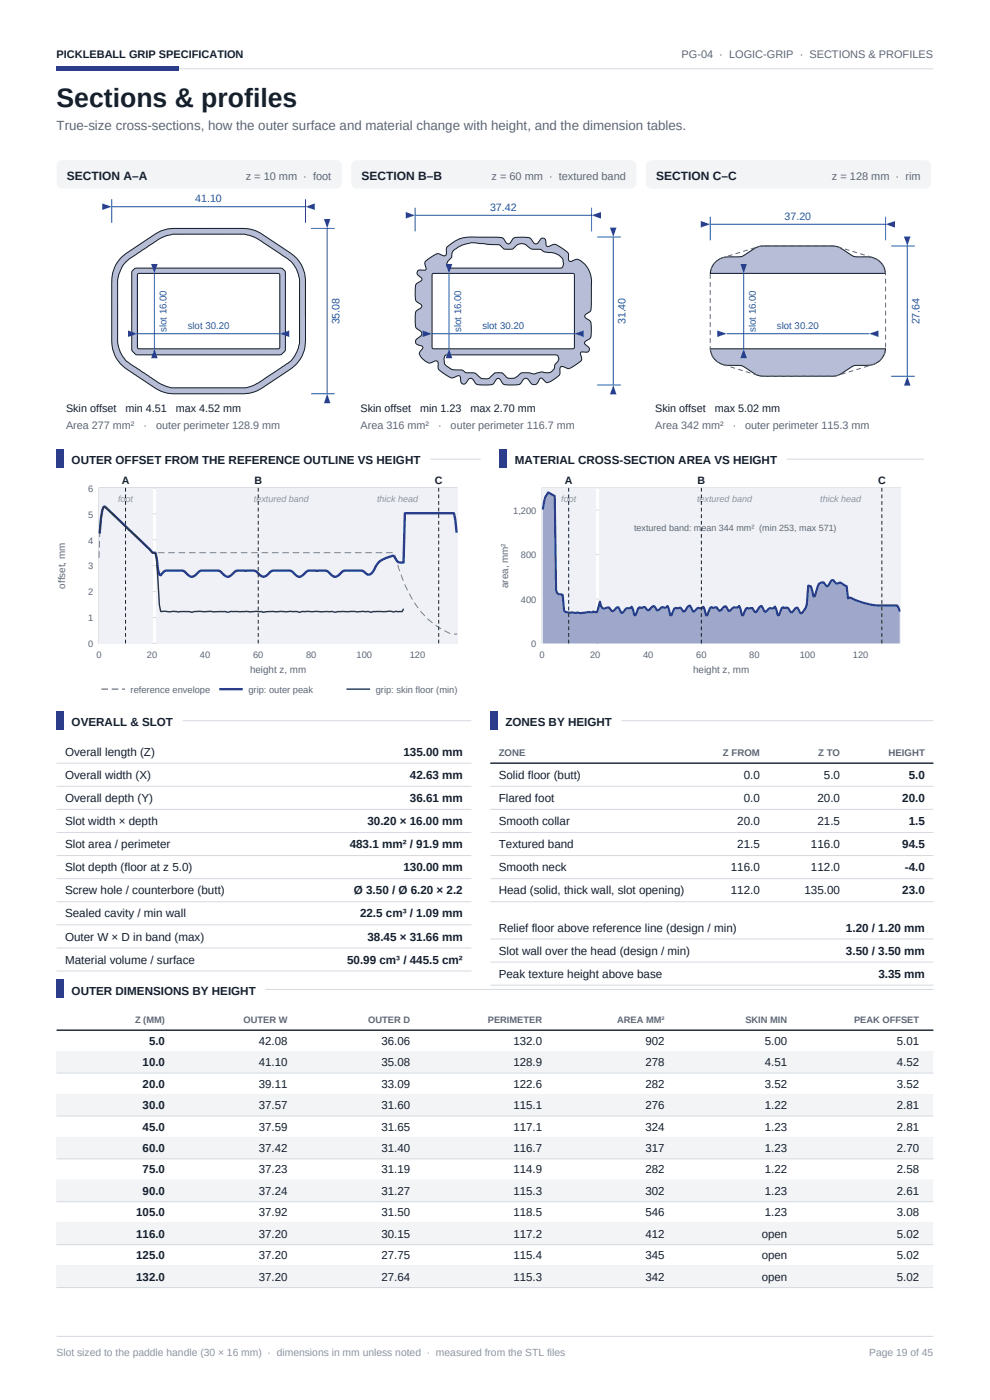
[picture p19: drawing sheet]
<svg xmlns="http://www.w3.org/2000/svg" width="210mm" height="297mm" viewBox="0 0 210 297" stroke-linecap="round" stroke-linejoin="round" font-family="sans-serif">
<defs><g id="words">
<text font-size="5.6" fill="#16202b" x="12" y="22.6">Sections &amp; profiles</text>
<text font-size="2.8" fill="#5d6875" x="12" y="27.6">True-size cross-sections, how the outer surface and material change with height, and the dimension tables.</text>
<g font-size="2.5" fill="#16202b">
<text x="14.2" y="38.1">SECTION A–A</text>
<text x="76.7" y="38.1">SECTION B–B</text>
<text x="139.2" y="38.1">SECTION C–C</text>
<text x="15.2" y="98.5">OUTER OFFSET FROM THE REFERENCE OUTLINE VS HEIGHT</text>
<text x="109.2" y="98.5">MATERIAL CROSS-SECTION AREA VS HEIGHT</text>
<text x="15.2" y="154">OVERALL &amp; SLOT</text>
<text x="107.2" y="154">ZONES BY HEIGHT</text>
<text x="13.8" y="160.3">Overall length (Z)</text>
<text x="85.6" y="160.3">135.00 mm</text>
<text x="13.8" y="165.2">Overall width (X)</text>
<text x="86.9" y="165.2">42.63 mm</text>
<text x="105.8" y="165.2">Solid floor (butt)</text>
<text x="157.8" y="165.2">0.0</text>
<text x="174.8" y="165.2">5.0</text>
<text x="192.8" y="165.2">5.0</text>
<text x="13.8" y="170.1">Overall depth (Y)</text>
<text x="86.9" y="170.1">36.61 mm</text>
<text x="105.8" y="170.1">Flared foot</text>
<text x="157.8" y="170.1">0.0</text>
<text x="173.4" y="170.1">20.0</text>
<text x="191.4" y="170.1">20.0</text>
<text x="13.8" y="175">Slot width × depth</text>
<text x="13.8" y="179.9">Slot area / perimeter</text>
<text x="74.2" y="179.9">483.1 mm² / 91.9 mm</text>
<text x="77.9" y="175">30.20 × 16.00 mm</text>
<text x="105.8" y="175">Smooth collar</text>
<text x="105.8" y="179.9">Textured band</text>
<text x="156.4" y="175">20.0</text>
<text x="156.4" y="179.9">21.5</text>
<text x="172" y="179.9">116.0</text>
<text x="173.4" y="175">21.5</text>
<text x="191.4" y="179.9">94.5</text>
<text x="192.8" y="175">1.5</text>
<text x="13.8" y="184.8">Slot depth (floor at z 5.0)</text>
<text x="85.6" y="184.8">130.00 mm</text>
<text x="105.8" y="184.8">Smooth neck</text>
<text x="155" y="184.8">116.0</text>
<text x="172" y="184.8">112.0</text>
<text x="191.9" y="184.8">-4.0</text>
<text x="13.8" y="189.7">Screw hole / counterbore (butt)</text>
<text x="75.1" y="189.7">Ø 3.50 / Ø 6.20 × 2.2</text>
<text x="105.8" y="189.7">Head (solid, thick wall, slot opening)</text>
<text x="155" y="189.7">112.0</text>
<text x="170.6" y="189.7">135.00</text>
<text x="191.4" y="189.7">23.0</text>
<text x="13.8" y="194.6">Sealed cavity / min wall</text>
<text x="76.4" y="194.6">22.5 cm³ / 1.09 mm</text>
<text x="105.8" y="197.6">Relief floor above reference line (design / min)</text>
<text x="179.5" y="197.6">1.20 / 1.20 mm</text>
<text x="13.8" y="199.5">Outer W × D in band (max)</text>
<text x="77.9" y="199.5">38.45 × 31.66 mm</text>
<text x="105.8" y="202.5">Slot wall over the head (design / min)</text>
<text x="179.5" y="202.5">3.50 / 3.50 mm</text>
<text x="13.8" y="204.4">Material volume / surface</text>
<text x="73.6" y="204.4">50.99 cm³ / 445.5 cm²</text>
<text x="105.8" y="207.4">Peak texture height above base</text>
<text x="186.3" y="207.4">3.35 mm</text>
<text x="15.2" y="211">OUTER DIMENSIONS BY HEIGHT</text>
</g>
<g font-size="2.4" fill="#16202b">
<text x="31.6" y="221.6">5.0</text>
<text x="54.9" y="221.6">42.08</text>
<text x="80.9" y="221.6">36.06</text>
<text x="108.9" y="221.6">132.0</text>
<text x="136.9" y="221.6">902</text>
<text x="162.3" y="221.6">5.00</text>
<text x="190.3" y="221.6">5.01</text>
<text x="30.3" y="226.2">10.0</text>
<text x="54.9" y="226.2">41.10</text>
<text x="80.9" y="226.2">35.08</text>
<text x="108.9" y="226.2">128.9</text>
<text x="136.9" y="226.2">278</text>
<text x="162.3" y="226.2">4.51</text>
<text x="190.3" y="226.2">4.52</text>
<text x="30.3" y="230.7">20.0</text>
<text x="54.9" y="230.7">39.11</text>
<text x="80.9" y="230.7">33.09</text>
<text x="108.9" y="230.7">122.6</text>
<text x="136.9" y="230.7">282</text>
<text x="162.3" y="230.7">3.52</text>
<text x="190.3" y="230.7">3.52</text>
<text x="30.3" y="235.3">30.0</text>
<text x="30.3" y="239.8">45.0</text>
<text x="54.9" y="235.3">37.57</text>
<text x="54.9" y="239.8">37.59</text>
<text x="80.9" y="235.3">31.60</text>
<text x="80.9" y="239.8">31.65</text>
<text x="108.9" y="235.3">115.1</text>
<text x="108.9" y="239.8">117.1</text>
<text x="136.9" y="235.3">276</text>
<text x="136.9" y="239.8">324</text>
<text x="162.3" y="235.3">1.22</text>
<text x="162.3" y="239.8">1.23</text>
<text x="190.3" y="235.3">2.81</text>
<text x="190.3" y="239.8">2.81</text>
<text x="30.3" y="244.4">60.0</text>
<text x="54.9" y="244.4">37.42</text>
<text x="80.9" y="244.4">31.40</text>
<text x="108.9" y="244.4">116.7</text>
<text x="136.9" y="244.4">317</text>
<text x="162.3" y="244.4">1.23</text>
<text x="190.3" y="244.4">2.70</text>
<text x="30.3" y="248.9">75.0</text>
<text x="54.9" y="248.9">37.23</text>
<text x="80.9" y="248.9">31.19</text>
<text x="108.9" y="248.9">114.9</text>
<text x="136.9" y="248.9">282</text>
<text x="162.3" y="248.9">1.22</text>
<text x="190.3" y="248.9">2.58</text>
<text x="30.3" y="253.5">90.0</text>
<text x="54.9" y="253.5">37.24</text>
<text x="80.9" y="253.5">31.27</text>
<text x="108.9" y="253.5">115.3</text>
<text x="136.9" y="253.5">302</text>
<text x="162.3" y="253.5">1.23</text>
<text x="190.3" y="253.5">2.61</text>
<text x="28.9" y="258">105.0</text>
<text x="28.9" y="262.6">116.0</text>
<text x="54.9" y="258">37.92</text>
<text x="54.9" y="262.6">37.20</text>
<text x="80.9" y="258">31.50</text>
<text x="80.9" y="262.6">30.15</text>
<text x="108.9" y="258">118.5</text>
<text x="108.9" y="262.6">117.2</text>
<text x="136.9" y="258">546</text>
<text x="136.9" y="262.6">412</text>
<text x="161.6" y="262.6">open</text>
<text x="162.3" y="258">1.23</text>
<text x="190.3" y="258">3.08</text>
<text x="190.3" y="262.6">5.02</text>
<text x="28.9" y="267.1">125.0</text>
<text x="54.9" y="267.1">37.20</text>
<text x="80.9" y="267.1">27.75</text>
<text x="108.9" y="267.1">115.4</text>
<text x="136.9" y="267.1">345</text>
<text x="161.6" y="267.1">open</text>
<text x="190.3" y="267.1">5.02</text>
<text x="28.9" y="271.7">132.0</text>
<text x="54.9" y="271.7">37.20</text>
<text x="80.9" y="271.7">27.64</text>
<text x="108.9" y="271.7">115.3</text>
<text x="136.9" y="271.7">342</text>
<text x="161.6" y="271.7">open</text>
<text x="190.3" y="271.7">5.02</text>
</g>
<g font-size="2.3" fill="#16202b">
<text x="12" y="12.4">PICKLEBALL GRIP SPECIFICATION</text>
<text x="14" y="87.5">Skin offset</text>
<text x="26.6" y="87.5">min 4.51</text>
<text x="37.3" y="87.5">max 4.52 mm</text>
<text x="76.5" y="87.5">Skin offset</text>
<text x="89.1" y="87.5">min 1.23</text>
<text x="99.8" y="87.5">max 2.70 mm</text>
<text x="139" y="87.5">Skin offset</text>
<text x="151.6" y="87.5">max 5.02 mm</text>
<text x="25.8" y="102.6">A</text>
<text x="54" y="102.6">B</text>
<text x="92.2" y="102.6">C</text>
<text x="119.8" y="102.6">A</text>
<text x="148" y="102.6">B</text>
<text x="186.2" y="102.6">C</text>
</g>
<g font-size="2.3" fill="#5d6875">
<text x="144.6" y="12.4">PG-04 · LOGIC-GRIP · SECTIONS &amp; PROFILES</text>
<text x="52.1" y="38.1">z = 10 mm · foot</text>
<text x="104.3" y="38.1">z = 60 mm · textured band</text>
<text x="176.5" y="38.1">z = 128 mm · rim</text>
<text x="14" y="91.1">Area 277 mm²</text>
<text x="30.4" y="91.1">·</text>
<text x="33.1" y="91.1">outer perimeter 128.9 mm</text>
<text x="76.5" y="91.1">Area 316 mm²</text>
<text x="92.9" y="91.1">·</text>
<text x="95.6" y="91.1">outer perimeter 116.7 mm</text>
<text x="139" y="91.1">Area 342 mm²</text>
<text x="155.4" y="91.1">·</text>
<text x="158.1" y="91.1">outer perimeter 115.3 mm</text>
</g>
<g font-size="2.3" fill="#1e5aa8">
<text x="41.4" y="43">41.10</text>
<text x="103.9" y="44.8">37.42</text>
<text x="166.4" y="46.7">37.20</text>
<text x="72" y="68.8" transform="rotate(-90 72 68.8)">35.08</text>
<text x="132.7" y="68.8" transform="rotate(-90 132.7 68.8)">31.40</text>
<text x="195.1" y="68.8" transform="rotate(-90 195.1 68.8)">27.64</text>
</g>
<g font-size="2.2" fill="#8b95a1">
<text x="12" y="287.6">Slot sized to the paddle handle (30 × 16 mm) · dimensions in mm unless noted · measured from the STL files</text>
<text x="184.4" y="287.6">Page 19 of 45</text>
</g>
<g font-size="2.1" fill="#5d6875">
<text x="13.8" y="124.9" transform="rotate(-90 13.8 124.9)">offset, mm</text>
<text x="107.8" y="124.7" transform="rotate(-90 107.8 124.7)">area, mm²</text>
<text x="53" y="142.8">height z, mm</text>
<text x="147" y="142.8">height z, mm</text>
</g>
<g font-size="2" fill="#1e5aa8">
<text x="35.3" y="70.4" transform="rotate(-90 35.3 70.4)">slot 16.00</text>
<text x="39.8" y="69.9">slot 30.20</text>
<text x="97.9" y="70.4" transform="rotate(-90 97.9 70.4)">slot 16.00</text>
<text x="102.3" y="69.9">slot 30.20</text>
<text x="160.3" y="70.4" transform="rotate(-90 160.3 70.4)">slot 16.00</text>
<text x="164.8" y="69.9">slot 30.20</text>
</g>
<g font-size="2" fill="#5d6875">
<text x="18.7" y="104.3">6</text>
<text x="18.7" y="109.8">5</text>
<text x="108.9" y="109">1,200</text>
<text x="18.7" y="115.3">4</text>
<text x="110.5" y="118.4">800</text>
<text x="18.7" y="120.8">3</text>
<text x="18.7" y="131.8">1</text>
<text x="18.7" y="126.3">2</text>
<text x="110.5" y="127.9">400</text>
<text x="18.7" y="137.3">0</text>
<text x="112.7" y="137.3">0</text>
<text x="20.5" y="139.5">0</text>
<text x="31.2" y="139.5">20</text>
<text x="42.4" y="139.5">40</text>
<text x="53.7" y="139.5">60</text>
<text x="64.9" y="139.5">80</text>
<text x="75.6" y="139.5">100</text>
<text x="86.9" y="139.5">120</text>
<text x="114.5" y="139.5">0</text>
<text x="125.2" y="139.5">20</text>
<text x="136.4" y="139.5">40</text>
<text x="147.7" y="139.5">60</text>
<text x="158.9" y="139.5">80</text>
<text x="169.6" y="139.5">100</text>
<text x="180.9" y="139.5">120</text>
<text x="27.7" y="147.1">reference envelope</text>
<text x="52.7" y="147.1">grip: outer peak</text>
<text x="79.7" y="147.1">grip: skin floor (min)</text>
<text x="105.8" y="160.3">ZONE</text>
<text x="153.4" y="160.3">Z FROM</text>
<text x="173.5" y="160.3">Z TO</text>
<text x="188.5" y="160.3">HEIGHT</text>
<text x="28.6" y="217.1">Z (MM)</text>
<text x="51.7" y="217.1">OUTER W</text>
<text x="78.1" y="217.1">OUTER D</text>
<text x="103.5" y="217.1">PERIMETER</text>
<text x="130.9" y="217.1">AREA MM²</text>
<text x="158.1" y="217.1">SKIN MIN</text>
<text x="181.2" y="217.1">PEAK OFFSET</text>
</g>
<g font-size="1.9" fill="#8b95a1">
<text x="25" y="106.5">foot</text>
<text x="53.9" y="106.5">textured band</text>
<text x="80" y="106.5">thick head</text>
<text x="119" y="106.5">foot</text>
<text x="147.9" y="106.5">textured band</text>
<text x="174" y="106.5">thick head</text>
</g>
<text font-size="1.9" fill="#5d6875" x="134.5" y="112.7">textured band: mean 344 mm² (min 253, max 571)</text>
</g></defs>
<path d="M12 14.6h186" fill="none" stroke="#d5dae0" stroke-width=".21"/>
<path d="M12 14.1h26v1h-26z" fill-rule="evenodd" fill="#2a3c8a"/>
<path d="M12 283.5h186" fill="none" stroke="#d5dae0" stroke-width=".21"/>
<path d="M12.2 34.5l.6-.4 .4-.1h58.1a1.2 1.2 0 0 1 1.2 1.2v3.6a1.2 1.2 0 0 1-1.2 1.2h-58.1a1.2 1.2 0 0 1-1.2-1.2v-3.6z" fill-rule="evenodd" fill="#f3f4f6"/>
<path d="M25.6 54.8l1-1 6.3-4.2a7 7 0 0 1 3.8-1.1h14.8a7.1 7.1 0 0 1 3.7 .9l6.5 4.3a7.1 7.1 0 0 1 3.1 5.6v13.1a7.1 7.1 0 0 1-3.4 6.1l-5.9 3.9a7.2 7.2 0 0 1-3.7 1.1h-15.4a7.2 7.2 0 0 1-3.3-1l-6.3-4.2a7.1 7.1 0 0 1-3.1-5.9v-12.4a7.3 7.3 0 0 1 1.9-5.2zM26.7 55.6a6.3 6.3 0 0 0-1.5 2.7l-.3 1.1v13.2a6.7 6.7 0 0 0 3.9 5.3l3.2 2.2a13.4 13.4 0 0 0 4.4 2.2h15.6a9.2 9.2 0 0 0 4.4-2.1l3-2.1a7.9 7.9 0 0 0 3.6-3.5l.5-1.8v-13.6a6.5 6.5 0 0 0-3.6-5l-4.4-3a7.3 7.3 0 0 0-4.7-1.5h-14.2a8.3 8.3 0 0 0-4 1.8l-5.2 3.4zM28.1 57.4l.5-.5h.4h30.4a1.15 1.15 0 0 1 1.1 1.1v16a1.58 1.58 0 0 1-1.3 1.3h-30a1.56 1.56 0 0 1-1.3-1.3v-16zM29.2 58.1v15.6l.1 .2 29.8 .1 .2-.1v-15.6l-.1-.2-29.8-.1z" fill-rule="evenodd" fill="#b7bdd7" stroke="#16202b" stroke-width=".22"/>
<path d="M23.7 42.3v5M23.7 43.9h41.1M64.8 42.3v5" fill="none" stroke="#1e5aa8" stroke-width=".21"/>
<g fill="#1e5aa8">
<path d="M21.7 43.2l2 .7-2 .7z"/>
<path d="M64.8 43.9l2-.7v1.4z"/>
</g>
<path d="M66 48.5h5M69.4 48.5v35M66 83.5h5" fill="none" stroke="#1e5aa8" stroke-width=".21"/>
<g fill="#1e5aa8">
<path d="M68.7 46.5h1.4l-.7 2z"/>
<path d="M69.4 83.5l.7 2h-1.4z"/>
</g>
<path d="M29.1 70.8h30.2" fill="none" stroke="#1e5aa8" stroke-width=".21"/>
<g fill="#1e5aa8">
<path d="M27.1 70.1l2 .7-2 .7z"/>
<path d="M59.3 70.8l2-.7v1.4z"/>
</g>
<path d="M32.7 58v16" fill="none" stroke="#1e5aa8" stroke-width=".21"/>
<g fill="#1e5aa8">
<path d="M32 56h1.4l-.7 2z"/>
<path d="M32.7 74l.7 2h-1.4z"/>
</g>
<path d="M74.7 34.5l.6-.4 .4-.1h58.1a1.2 1.2 0 0 1 1.2 1.2v3.6a1.2 1.2 0 0 1-1.2 1.2h-58.1a1.2 1.2 0 0 1-1.2-1.2v-3.6z" fill-rule="evenodd" fill="#f3f4f6"/>
<path d="M90.3 55.4l.5-.4a3.7 3.7 0 0 1 2.3-1.2l.9 .4h.5l.2-.3v-1.3a7.1 7.1 0 0 1 6.8-2.3l4.8 .1a1.23 1.23 0 0 1 1 1l.2 .3h.5l.8-1a4.8 4.8 0 0 1 3.7-.1l.3 .3a.94 .94 0 0 0 1.2 .8 1.94 1.94 0 0 1 1.1-1.2 .64 .64 0 0 1 .7 .6v.8l.2 .4h.5l1.1-.5 .3 .1 2.5 1.6 .2 .6v.9l.3 .5 1.5-.5a5.2 5.2 0 0 1 3 5.7v5l-.3 .5-1 .7a.91 .91 0 0 0 .8 1l.4 .5 .1 3a1.92 1.92 0 0 1-1.3 1.1l-.1 .4 .1 .2 .7 .4a.66 .66 0 0 1 .2 .7 .66 .66 0 0 1-.5 .5h-1.3l-.1 .3 .3 1.2-.2 .4-.5 .4a4.2 4.2 0 0 1-2.3 1.2l-1.2-.5-.4 .3v.4a1.3 1.3 0 0 1-.7 1.7l-.8 .5a1.35 1.35 0 0 1-1.5 .5l-.8-.8h-.5a1.32 1.32 0 0 1-1.3 1.3 1.23 1.23 0 0 1-1-.9 .71 .71 0 0 0-1.2-.1l-.8 .9-2.7 .1a1.18 1.18 0 0 1-1.3-.9l-.2-.3-.5-.1-1 1.3-1 .1a3.8 3.8 0 0 1-2.5-.3l-.3-.3a.93 .93 0 0 0-1.2-.8 1.87 1.87 0 0 1-1.1 1.2 .64 .64 0 0 1-.7-.6l-.1-1-.3-.2a2.35 2.35 0 0 1-1.7 .4l-2.5-1.6-.2-.6a.98 .98 0 0 0-.3-1.4l-1.2 .5a2.74 2.74 0 0 1-2.5-2.1l.7-.9 .1-.3-.1-.2a1.49 1.49 0 0 1-1.5-1l.1-.4 1-.8a.66 .66 0 0 0 .1-1l-1-.7a7.7 7.7 0 0 1-.1-3.5l1.1-.8 .2-.5-1.3-1-.1-.2v-3a2 2 0 0 1 1.3-1.1l.1-.4-.8-.7a.67 .67 0 0 1-.2-.6 .67 .67 0 0 1 .5-.5h1.1l.3-.2-.3-1.3zM91.7 58.1v15.6l.1 .3h29.8l.2-.2v-15.5l-.1-.3h-29.8zM96.1 53.2a1.53 1.53 0 0 0-.3 1.4l-.8 .9-.2 .5 .1 .6 .2 .2h24a1.95 1.95 0 0 0-1.3-3l-1.5-.2a1.88 1.88 0 0 1-1.6-.7h-1.7a2.11 2.11 0 0 1-1.5-1 1.75 1.75 0 0 0-1.8 0 2.35 2.35 0 0 1-2.9 .9l-1-.9-4-.2a6.5 6.5 0 0 0-5.7 1.5zM94.3 75.5l-.1 .7a1.71 1.71 0 0 0 .7 1.6 2.44 2.44 0 0 0 1.6 .7h1.5l.7 .5 1.9 .1 .9 .7a2.12 2.12 0 0 0 2.2 .4l1.2-1.1h.4a1.61 1.61 0 0 1 2.1 .9 2.28 2.28 0 0 0 3.1-.9 4.9 4.9 0 0 1 2.6 .2h.4a3.9 3.9 0 0 1 2.6-.2 1.55 1.55 0 0 0 1.6-1.8l.6-.6 .3-.5-.2-.6-.3-.3h-23.2h-.4z" fill-rule="evenodd" fill="#b7bdd7" stroke="#16202b" stroke-width=".22"/>
<path d="M88.1 44.1v5M88.1 45.7h37.4M125.5 44.1v5" fill="none" stroke="#1e5aa8" stroke-width=".21"/>
<g fill="#1e5aa8">
<path d="M86.1 45l2 .7-2 .7z"/>
<path d="M125.5 45.7l2-.7v1.4z"/>
</g>
<path d="M126.7 50.3h5M130.1 50.3v31.4M126.7 81.7h5" fill="none" stroke="#1e5aa8" stroke-width=".21"/>
<g fill="#1e5aa8">
<path d="M129.4 48.3h1.4l-.7 2z"/>
<path d="M130.1 81.7l.7 2h-1.4z"/>
</g>
<path d="M91.7 70.8h30.2" fill="none" stroke="#1e5aa8" stroke-width=".21"/>
<g fill="#1e5aa8">
<path d="M89.7 70.1l2 .7-2 .7z"/>
<path d="M121.9 70.8l2-.7v1.4z"/>
</g>
<path d="M95.2 58v16" fill="none" stroke="#1e5aa8" stroke-width=".21"/>
<g fill="#1e5aa8">
<path d="M94.5 56h1.4l-.7 2z"/>
<path d="M95.2 74l.7 2h-1.4z"/>
</g>
<path d="M137.5 34.2l.7-.2h58.1a1.2 1.2 0 0 1 1.2 1.2v3.6a1.2 1.2 0 0 1-1.2 1.2h-58.1a1.2 1.2 0 0 1-1.2-1.2v-3.6l.1-.4z" fill-rule="evenodd" fill="#f3f4f6"/>
<path d="M151.8 55.6a4.1 4.1 0 0 1 3.3-1.1h2.1l.7-.4a7.2 7.2 0 0 1 3.4-1.9h15.4a6.2 6.2 0 0 1 4 2 4.6 4.6 0 0 0 3.3 .3 3.8 3.8 0 0 1 3.8 3.5h-37.1l.3-1.3zM150.7 74h37.2a3.8 3.8 0 0 1-4.2 3.5l-2.7 .1a11.9 11.9 0 0 1-3.6 2.1l-15.6 .1a6.2 6.2 0 0 1-4-2l-.9-.3a5.9 5.9 0 0 1-4.8-.8 3.8 3.8 0 0 1-1.4-2.7z" fill-rule="evenodd" fill="#b7bdd7" stroke="#16202b" stroke-width=".22"/>
<path d="M161.9 52.2l-1.2 .2-7.5 2.3a3.8 3.8 0 0 0-2.5 3.3v16a3.8 3.8 0 0 0 2.9 3.4l7.6 2.4h15.6l8.5-2.5a3.8 3.8 0 0 0 2.6-3.3l-.1-16a3.8 3.8 0 0 0-2.7-3.4l-7.8-2.4h-15.4" fill="none" stroke="#5d6875" stroke-width=".21" stroke-dasharray="1 .7" stroke-linecap="butt"/>
<path d="M150.7 46v5M150.7 47.6h37.2M187.9 46v5" fill="none" stroke="#1e5aa8" stroke-width=".21"/>
<g fill="#1e5aa8">
<path d="M148.7 46.9l2 .7-2 .7z"/>
<path d="M187.9 47.6l2-.7v1.4z"/>
</g>
<path d="M189.1 52.2h5M192.5 52.2v27.6M189.1 79.8h5" fill="none" stroke="#1e5aa8" stroke-width=".21"/>
<g fill="#1e5aa8">
<path d="M191.8 50.2h1.4l-.7 2z"/>
<path d="M192.5 79.8l.7 2h-1.4z"/>
</g>
<path d="M154.1 70.8h30.2" fill="none" stroke="#1e5aa8" stroke-width=".21"/>
<g fill="#1e5aa8">
<path d="M152.1 70.1l2 .7-2 .7z"/>
<path d="M184.3 70.8l2-.7v1.4z"/>
</g>
<path d="M157.7 58v16" fill="none" stroke="#1e5aa8" stroke-width=".21"/>
<g fill="#1e5aa8">
<path d="M157 56h1.4l-.7 2z"/>
<path d="M157.7 74l.7 2h-1.4z"/>
</g>
<path d="M12 95.3h1.5v3.9h-1.5z" fill-rule="evenodd" fill="#2a3c8a"/>
<path d="M91.3 97.4h10.7" fill="none" stroke="#d5dae0" stroke-width=".21"/>
<path d="M106 95.3h1.5v3.9h-1.5z" fill-rule="evenodd" fill="#2a3c8a"/>
<path d="M166.9 97.4h29.1" fill="none" stroke="#d5dae0" stroke-width=".21"/>
<path d="M21 103.5h76v33h-76z" fill-rule="evenodd" fill="#fff" stroke="#d5dae0" stroke-width=".21"/>
<path d="M21 120h76M21 114.5h76M21 109h76M32.3 103.5v33M43.5 103.5v33M54.8 103.5v33M66 103.5v33M77.3 103.5v33M88.6 103.5v33M97 103.5h-76v33h76M21 131h76M21 125.5h76" fill="none" stroke="#d5dae0" stroke-width=".21"/>
<g fill="#f0f1f7">
<path d="M21 103.5h11.3v33h-11.3z" fill-rule="evenodd"/>
<path d="M33.1 103.5h53.2v33h-53.2z" fill-rule="evenodd"/>
<path d="M71.7 103.5h25.3v33h-25.3z" fill-rule="evenodd"/>
</g>
<path d="M21 118.4a40 40 0 0 1 .8-10.4l.2-.4 .1-.2 .2 .1 9.7 9.3a1.16 1.16 0 0 0 1.4 .4h50.1l.2 .4a31.5 31.5 0 0 0 5.7 12.3l1.5 1.6 2.7 1.9a5.1 5.1 0 0 0 3.4 1.1" fill="none" stroke="#7a8494" stroke-width=".22" stroke-dasharray="1.4 .8" stroke-linecap="butt"/>
<path d="M96.9 113l-.6-4.1h-10.4l-.3 10.4h-.6a1.05 1.05 0 0 1-1.1-.8l-.6-.6-1.1 .4a3.9 3.9 0 0 0-2.8 2.5 1.52 1.52 0 0 1-1.4 1.1l-.3-.2a2.55 2.55 0 0 0-2.5-.7h-.9a2.35 2.35 0 0 0-2.5 1.1 1.03 1.03 0 0 1-1.7-.3 2.35 2.35 0 0 0-2.5-.7h-.9a2.35 2.35 0 0 0-2.5 .9 1.06 1.06 0 0 1-1.7-.2 2.43 2.43 0 0 0-2.5-.8h-.9a2.37 2.37 0 0 0-2.5 1 1.07 1.07 0 0 1-1.7-.2 2.37 2.37 0 0 0-2.5-.7h-.6a2.54 2.54 0 0 0-2.8 1 1.07 1.07 0 0 1-1.7-.3 2.42 2.42 0 0 0-2.5-.8h-.9a2.36 2.36 0 0 0-2.5 1 1.07 1.07 0 0 1-1.7-.2 2.4 2.4 0 0 0-2.5-.8h-.9a1.88 1.88 0 0 0-2.2 1l-.3-.1-.3-1-.5-3.6a.89 .89 0 0 1-1.2-.7l-9.5-9.1h-.3l-.3 .7-.6 4.9M46.5 146.2h5" fill="none" stroke="#2a3c8a" stroke-width=".5"/>
<path d="M21.1 113.2l.6-5 .3-.6 .3-.1 9.5 9.2a.89 .89 0 0 0 1.2 .6l.2 1.3 .6 9.8 .3 1.3h2.8l.8 .1 2.3-.1 .8 .2 .3-.2h3.4l3.9 .2 .6-.2 3.9 .1 1.5-.1 1.6 .2 1.7-.2 2.8 .1 .9-.1 2 .2 .8-.2 2 .1 .8-.1 1.1 .1 2.3-.1 .8 .2 .6-.2h5.1h1.4l.3 .2 .5-.2h6.2l.3-.6M73.5 146.2h5" fill="none" stroke="#1b275a" stroke-width=".3"/>
<path d="M21.5 146.2h5" fill="none" stroke="#7a8494" stroke-width=".3" stroke-dasharray="1.4 .8" stroke-linecap="butt"/>
<path d="M26.6 103.5v33M54.8 103.5v33M93.1 103.5v33" fill="none" stroke="#16202b" stroke-width=".21" stroke-dasharray=".8 .6" stroke-linecap="butt"/>
<path d="M115 103.5h76v33h-76z" fill-rule="evenodd" fill="#fff" stroke="#d5dae0" stroke-width=".21"/>
<path d="M115 103.5v33h76M115 117.6h76M115 108.2h76M126.3 103.5v33M137.5 103.5v33M148.8 103.5v33M160 103.5v33M171.3 103.5v33M182.6 103.5v33M115 127.1h76" fill="none" stroke="#d5dae0" stroke-width=".21"/>
<g fill="#f0f1f7">
<path d="M115 103.5h11.3v33h-11.3z" fill-rule="evenodd"/>
<path d="M127.1 103.5h53.2v33h-53.2z" fill-rule="evenodd"/>
<path d="M165.7 103.5h25.3v33h-25.3z" fill-rule="evenodd"/>
</g>
<path d="M116.3 104.5l1.4 .7 .3 20.1 .2 .6 1.2 .3 .2 3.3 .3 .3 .9 .2 1.7-.1 .8 .2 1.4-.3 .9 .1 .2-.2 .6 .2 .3-.1 .5-2.2 .3 1 .3 .4 .3 .1 1.1-.2 .6 .7 .3 .1 .8-.9h.3l.5 1.2h.3l.9-1a1.01 1.01 0 0 0 1.1-.3l.6 1.8h.2l.6-1.5 .3-.2 .3 .1 .8-.1 .6 .7h.3l.5-.7 .6-.2 .5 .9h.3a1.07 1.07 0 0 1 1.4-.6l.6-.4 .6 2h.2l.6-1.4 .3-.2h1.1l.6 .9 .3-.1a1.64 1.64 0 0 1 1.1-1.2l.5 1.2 .3 .1a1.19 1.19 0 0 1 1.4-.7l.6-.4 .6 1.8h.2l.6-1.5 .3-.2 .3 .1a.99 .99 0 0 1 1.4 .7l.3-.1a1.5 1.5 0 0 1 1.1-.9l.5 1h.3a1.19 1.19 0 0 1 1.4-.7l.6-.4 .6 2h.2l.6-1.3 .3-.2h1.1l.6 .9 .3-.1a1.71 1.71 0 0 1 1.1-1.2l.5 1.1 .3 .1a1.23 1.23 0 0 1 1.4-.7l.6-.4 .6 1.8h.2l.6-1.5 .3-.2 1.1 .2 .6 .9h.3a1.48 1.48 0 0 1 1.1-1l.5 1.2h.3l.9-1.1 .3-.9 .2-3.9 .6 .2 .6 2.1h.2l.9-2.6a1.02 1.02 0 0 1 1.1-.3l.6 .8 .3-.1 .8-1.3 .3 .1 .3 .4a.77 .77 0 0 0 1.1 .1l1.4 .7 .3 2.7a1.11 1.11 0 0 1 1.4 .2l.3 .1a16 16 0 0 0 7.9 1.1h.8l.6 1.3v6.8h-75.8v-28.4a5.5 5.5 0 0 1 1.2-3.6z" fill-rule="evenodd" fill="#9fa7ca"/>
<path d="M115.1 108.1a5.5 5.5 0 0 1 1.2-3.6l1.4 .7 .3 20.1 .2 .6 1.2 .3 .2 3.3 .3 .3 .9 .2 1.7-.1 .8 .2 1.4-.3 .9 .1 .2-.2 .6 .2 .3-.1 .5-2.2 .3 1 .3 .4 .3 .1 1.1-.2 .6 .7 .3 .1 .8-.9h.3l.5 1.2h.3l.9-1a1.01 1.01 0 0 0 1.1-.3l.6 1.8h.2l.6-1.5 .3-.2 .3 .1 .8-.1 .6 .7h.3l.5-.7 .6-.2 .5 .9h.3a1.07 1.07 0 0 1 1.4-.6l.6-.4 .6 2h.2l.6-1.4 .3-.2h1.1l.6 .9 .3-.1a1.64 1.64 0 0 1 1.1-1.2l.5 1.2 .3 .1a1.19 1.19 0 0 1 1.4-.7l.6-.4 .6 1.8h.2l.6-1.5 .3-.2 .3 .1a.99 .99 0 0 1 1.4 .7l.3-.1a1.5 1.5 0 0 1 1.1-.9l.5 1h.3a1.19 1.19 0 0 1 1.4-.7l.6-.4 .6 2h.2l.6-1.3 .3-.2h1.1l.6 .9 .3-.1a1.71 1.71 0 0 1 1.1-1.2l.5 1.1 .3 .1a1.23 1.23 0 0 1 1.4-.7l.6-.4 .6 1.8h.2l.6-1.5 .3-.2 1.1 .2 .6 .9h.3a1.48 1.48 0 0 1 1.1-1l.5 1.2h.3l.9-1.1 .3-.9 .2-3.9 .6 .2 .6 2.1h.2l.9-2.6a1.02 1.02 0 0 1 1.1-.3l.6 .8 .3-.1 .8-1.3 .3 .1 .3 .4a.77 .77 0 0 0 1.1 .1l1.4 .7 .3 2.7a1.11 1.11 0 0 1 1.4 .2l.3 .1a16 16 0 0 0 7.9 1.1h.8l.6 1.3" fill="none" stroke="#2a3c8a" stroke-width=".45"/>
<path d="M120.6 103.5v33M148.8 103.5v33M187.1 103.5v33" fill="none" stroke="#16202b" stroke-width=".21" stroke-dasharray=".8 .6" stroke-linecap="butt"/>
<path d="M12 150.8h1.5v3.9h-1.5z" fill-rule="evenodd" fill="#2a3c8a"/>
<path d="M38.7 152.9h61.3M12 161.9h88M12 166.8h88M12 171.7h88M12 176.6h88M12 181.5h88M12 186.4h88M12 191.3h88M12 196.2h88M12 201.1h88M12 206h88" fill="none" stroke="#d5dae0" stroke-width=".21"/>
<path d="M104 150.8h1.5v3.9h-1.5z" fill-rule="evenodd" fill="#2a3c8a"/>
<path d="M131.8 152.9h66.2M104 166.8h94M104 171.7h94M104 176.6h94M104 181.5h94M104 186.4h94M104 191.3h94M104 199.2h94M104 204.1h94M104 209h94" fill="none" stroke="#d5dae0" stroke-width=".21"/>
<path d="M104 161.9h94" fill="none" stroke="#16202b" stroke-width=".3"/>
<path d="M12 207.8h1.5v3.9h-1.5z" fill-rule="evenodd" fill="#2a3c8a"/>
<path d="M56.3 209.9h141.7M12 223.1h186" fill="none" stroke="#d5dae0" stroke-width=".21"/>
<path d="M12 218.5h186" fill="none" stroke="#16202b" stroke-width=".3"/>
<path d="M12 223.1h186v4.5h-186z" fill-rule="evenodd" fill="#f3f4f6"/>
<path d="M12 227.6h186M12 232.2h186" fill="none" stroke="#d5dae0" stroke-width=".21"/>
<path d="M12 232.2h186v4.6h-186z" fill-rule="evenodd" fill="#f3f4f6"/>
<path d="M12 236.8h186M12 241.3h186" fill="none" stroke="#d5dae0" stroke-width=".21"/>
<path d="M12 241.3h186v4.6h-186z" fill-rule="evenodd" fill="#f3f4f6"/>
<path d="M12 245.9h186M12 250.4h186" fill="none" stroke="#d5dae0" stroke-width=".21"/>
<path d="M12 250.4h186v4.5h-186z" fill-rule="evenodd" fill="#f3f4f6"/>
<path d="M12 254.9h186M12 259.5h186" fill="none" stroke="#d5dae0" stroke-width=".21"/>
<path d="M12 259.5h186v4.6h-186z" fill-rule="evenodd" fill="#f3f4f6"/>
<path d="M12 264.1h186M12 268.6h186" fill="none" stroke="#d5dae0" stroke-width=".21"/>
<path d="M12 268.6h186v4.6h-186z" fill-rule="evenodd" fill="#f3f4f6"/>
<path d="M12 273.2h186" fill="none" stroke="#d5dae0" stroke-width=".21"/>
<use href="#words"/>
</svg>
